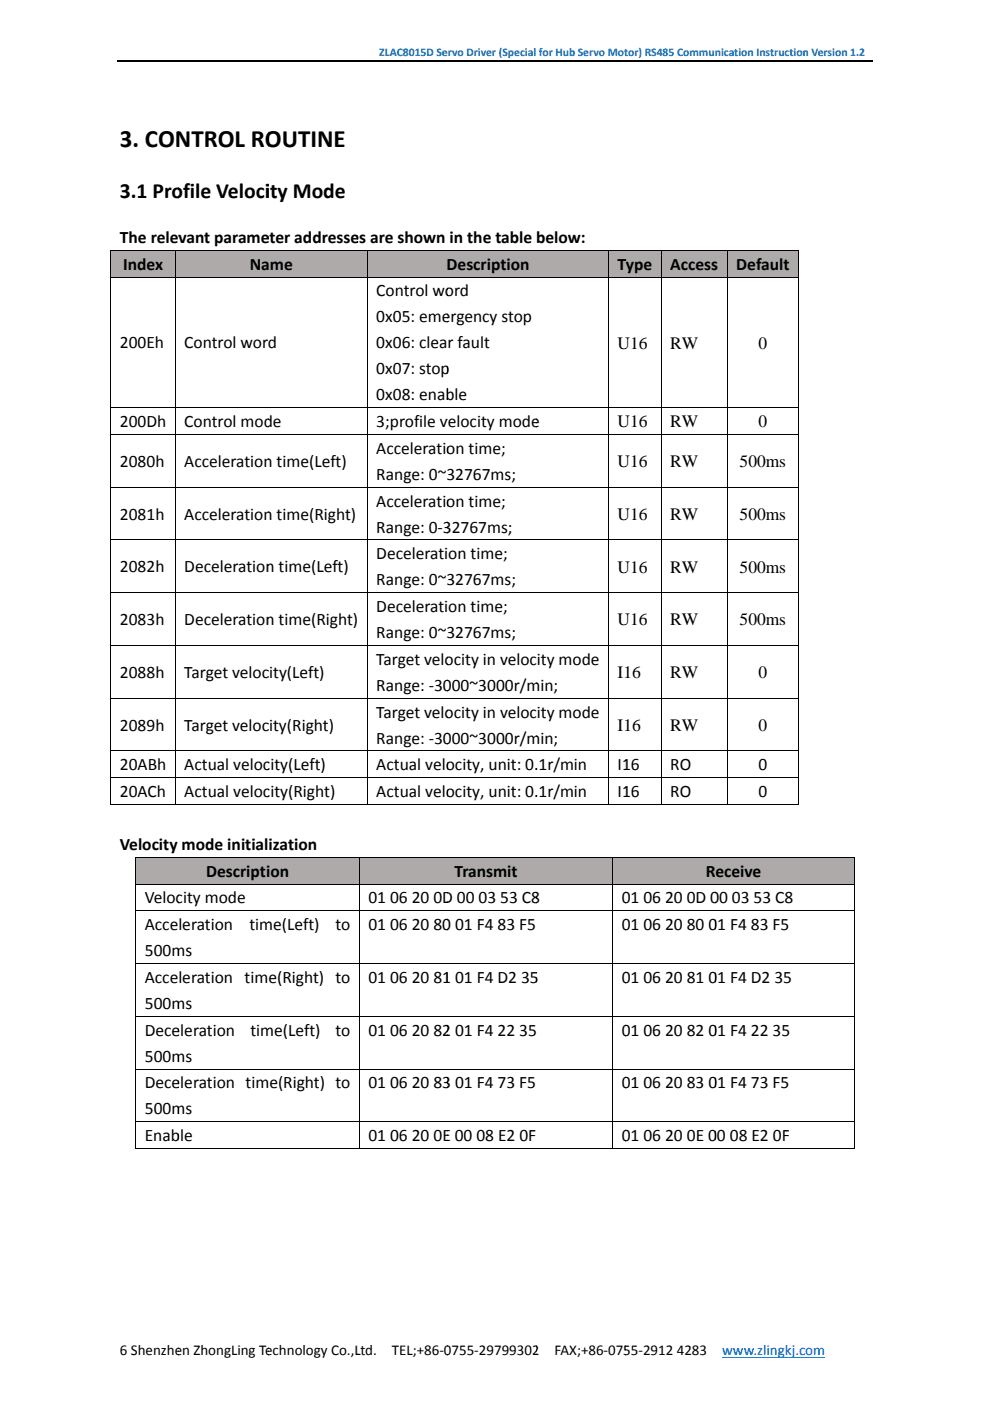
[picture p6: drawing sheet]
<svg xmlns="http://www.w3.org/2000/svg" width="210mm" height="297mm" viewBox="0 0 210 297" stroke-linecap="round" stroke-linejoin="round" font-family="sans-serif">
<defs><g id="words">
<g font-size="5.3">
<text x="25.4" y="31.1">3. CONTROL ROUTINE</text>
<text x="37.1" y="31.1">N</text>
<text x="56.2" y="31.1">O</text>
</g>
<g font-size="4.6">
<text x="25.4" y="42">3.1 Profile Velociity Mode</text>
<text x="36.4" y="42">o</text>
</g>
<g font-size="3.7">
<text x="25.4" y="51.5">The relevant parameter addresses are shown in the table below:</text>
<text x="37.8" y="51.5">v</text>
<text x="55.3" y="51.5">e</text>
<text x="74.3" y="51.5">e</text>
<text x="26.1" y="57.2">Index</text>
<text x="53" y="57.2">Na</text>
<text x="55.4" y="57.2">a</text>
<text x="57.2" y="57.2">me</text>
<text x="94.7" y="57.2">Description</text>
<text x="131" y="57.2">Type</text>
<text x="131" y="57.2">T</text>
<text x="142.2" y="57.2">Accesss</text>
<text x="156.2" y="57.2">Default</text>
<text x="79.8" y="62.8">Control word</text>
<text x="94.4" y="62.8">o</text>
<text x="79.8" y="68.3">0x05: emergency stop</text>
<text x="93.7" y="68.3">e</text>
<text x="25.4" y="73.9">200Eh</text>
<text x="39.1" y="73.9">Control word</text>
<text x="79.8" y="73.9">0x06: clear fault</text>
<text x="131" y="73.9">U16</text>
<text x="131" y="73.9">U</text>
<text x="142.2" y="73.9">RW</text>
<text x="160.9" y="73.9">0</text>
<text x="79.8" y="79.4">0x07: stop</text>
<text x="93.5" y="79.4">p</text>
<text x="79.8" y="84.9">0x08: enable</text>
<text x="94.5" y="84.9">b</text>
<text x="25.4" y="90.6">200Dh</text>
<text x="39.1" y="90.6">Control mode</text>
<text x="55.9" y="90.6">d</text>
<text x="79.8" y="90.6">3;profile velocity mode</text>
<text x="93.3" y="90.6">v</text>
<text x="112.6" y="90.6">e</text>
<text x="131" y="90.6">U16</text>
<text x="131" y="90.6">U</text>
<text x="142.2" y="90.6">RW</text>
<text x="160.9" y="90.6">0</text>
<text x="25.4" y="99">2080h</text>
<text x="39.1" y="99">Acceleration time(Left)</text>
<text x="55.9" y="99">n</text>
<text x="79.8" y="96.2">Acceleration time;</text>
<text x="79.8" y="101.7">Range: 0~32767ms;</text>
<text x="94.7" y="96.2">o</text>
<text x="131" y="99">U16</text>
<text x="131" y="99">U</text>
<text x="142.2" y="99">RW</text>
<text x="156.9" y="99">500ms</text>
<text x="79.8" y="107.4">Acceleration time;</text>
<text x="94.7" y="107.4">o</text>
<text x="25.4" y="110.2">2081h</text>
<text x="39.1" y="110.2">Acceleration time(Right)</text>
<text x="55.9" y="110.2">n</text>
<text x="79.8" y="112.9">Range: 0‐32767ms;</text>
<text x="94" y="112.9">3</text>
<text x="131" y="110.2">U16</text>
<text x="131" y="110.2">U</text>
<text x="142.2" y="110.2">RW</text>
<text x="156.9" y="110.2">500ms</text>
<text x="79.8" y="118.6">Deceleratiion time;</text>
<text x="25.4" y="121.3">2082h</text>
<text x="39.1" y="121.3">Deceleration time(Left)</text>
<text x="56.3" y="121.3">n</text>
<text x="79.8" y="124.1">Range: 0~32767ms;</text>
<text x="131" y="121.4">U16</text>
<text x="131" y="121.4">U</text>
<text x="142.2" y="121.4">RW</text>
<text x="156.9" y="121.4">500ms</text>
<text x="79.8" y="129.8">Deceleratiion time;</text>
<text x="25.4" y="132.5">2083h</text>
<text x="39.1" y="132.5">Deceleration time(Right)</text>
<text x="56.3" y="132.5">n</text>
<text x="79.8" y="135.3">Range: 0~32767ms;</text>
<text x="131" y="132.6">U16</text>
<text x="131" y="132.6">U</text>
<text x="142.2" y="132.6">RW</text>
<text x="156.9" y="132.6">500ms</text>
<text x="25.4" y="143.7">2088h</text>
<text x="39.1" y="143.7">Target veloccity(Left)</text>
<text x="79.8" y="140.9">Target velocity in velocity mode</text>
<text x="94.3" y="140.9">o</text>
<text x="131" y="143.7">I16</text>
<text x="132.2" y="143.7">1</text>
<text x="142.2" y="143.7">RW</text>
<text x="160.9" y="143.7">0</text>
<text x="79.8" y="146.5">Range: ‐3000~3000r/min;</text>
<text x="94" y="146.5">0</text>
<text x="111.7" y="146.5">m</text>
<text x="25.4" y="154.9">2089h</text>
<text x="39.1" y="154.9">Target veloccity(Right)</text>
<text x="79.8" y="152.1">Target velocity in velocity mode</text>
<text x="94.3" y="152.1">o</text>
<text x="131" y="154.9">I16</text>
<text x="132.2" y="154.9">1</text>
<text x="142.2" y="154.9">RW</text>
<text x="160.9" y="154.9">0</text>
<text x="79.8" y="157.6">Range: ‐3000~3000r/min;</text>
<text x="94" y="157.6">0</text>
<text x="111.7" y="157.6">m</text>
<text x="25.4" y="163.3">20ABh</text>
<text x="39.1" y="163.3">Actual veloccity(Left)</text>
<text x="79.8" y="163.3">Actual velocity, unit: 0..1r/min</text>
<text x="94.6" y="163.3">o</text>
<text x="131" y="163.3">I16</text>
<text x="131.9" y="163.3">1</text>
<text x="142.2" y="163.3">RO</text>
<text x="160.9" y="163.3">0</text>
<text x="25.4" y="169">20ACh</text>
<text x="39.1" y="169">Actual veloccity(Right)</text>
<text x="79.8" y="169">Actual velocity, unit: 0..1r/min</text>
<text x="94.6" y="169">o</text>
<text x="131" y="169">I16</text>
<text x="131.9" y="169">1</text>
<text x="142.2" y="169">RO</text>
<text x="160.9" y="169">0</text>
<text x="25.4" y="180.2">Velocity mode initialization</text>
<text x="43.7" y="185.9">Descriptii</text>
<text x="57.3" y="185.9">on</text>
<text x="96.4" y="185.9">Transmit</text>
<text x="149.7" y="185.9">R</text>
<text x="151.7" y="185.9">eceive</text>
<text x="30.7" y="191.5">Veloccity mode</text>
<text x="78.1" y="191.5">01</text>
<text x="82.8" y="191.5">06</text>
<text x="87.4" y="191.5">20</text>
<text x="91.9" y="191.5">0D 00</text>
<text x="93.8" y="191.5">D</text>
<text x="101.5" y="191.5">03</text>
<text x="106.1" y="191.5">53 C8</text>
<text x="112.7" y="191.5">8</text>
<text x="131.9" y="191.5">01</text>
<text x="131.9" y="191.5">0</text>
<text x="136.5" y="191.5">06</text>
<text x="141.1" y="191.5">20</text>
<text x="145.7" y="191.5">0D 00</text>
<text x="150.7" y="191.5">0</text>
<text x="155.3" y="191.5">03</text>
<text x="159.9" y="191.5">53 C8</text>
<text x="30.7" y="197.2">Acceleration</text>
<text x="52.9" y="197.2">time(Left)</text>
<text x="55" y="197.2">m</text>
<text x="71.2" y="197.2">to</text>
<text x="78.1" y="197.2">01</text>
<text x="82.8" y="197.2">06</text>
<text x="87.4" y="197.2">20</text>
<text x="91.9" y="197.2">80</text>
<text x="93.8" y="197.2">0</text>
<text x="96.5" y="197.2">01 F4</text>
<text x="105.5" y="197.2">83 F5</text>
<text x="131.9" y="197.2">01</text>
<text x="131.9" y="197.2">0</text>
<text x="136.5" y="197.2">06</text>
<text x="141.1" y="197.2">20</text>
<text x="145.7" y="197.2">80</text>
<text x="150.2" y="197.2">01 F4</text>
<text x="150.3" y="197.2">0</text>
<text x="159.3" y="197.2">83 F5</text>
<text x="30.7" y="202.7">500ms</text>
<text x="36.4" y="202.7">m</text>
<text x="30.7" y="208.4">Acceleration time(Right) to</text>
<text x="78.1" y="208.4">01</text>
<text x="82.8" y="208.4">06</text>
<text x="87.4" y="208.4">20</text>
<text x="91.9" y="208.4">81</text>
<text x="93.8" y="208.4">1</text>
<text x="96.5" y="208.4">01 F4 D2</text>
<text x="110.5" y="208.4">35</text>
<text x="112.4" y="208.4">5</text>
<text x="131.9" y="208.4">01</text>
<text x="131.9" y="208.4">0</text>
<text x="136.5" y="208.4">06</text>
<text x="141.1" y="208.4">20</text>
<text x="145.7" y="208.4">81</text>
<text x="150.2" y="208.4">01 F4 D2</text>
<text x="150.3" y="208.4">0</text>
<text x="164.3" y="208.4">35</text>
<text x="30.7" y="213.9">500ms</text>
<text x="36.4" y="213.9">m</text>
<text x="30.7" y="219.6">Deceleration</text>
<text x="36.4" y="219.6">e</text>
<text x="53.1" y="219.6">time(Left)</text>
<text x="55.2" y="219.6">m</text>
<text x="71.2" y="219.6">to</text>
<text x="78.1" y="219.6">01</text>
<text x="82.8" y="219.6">06</text>
<text x="87.4" y="219.6">20</text>
<text x="91.9" y="219.6">82</text>
<text x="93.8" y="219.6">2</text>
<text x="96.5" y="219.6">01 F4</text>
<text x="105.5" y="219.6">22</text>
<text x="110.1" y="219.6">35</text>
<text x="131.9" y="219.6">01</text>
<text x="131.9" y="219.6">0</text>
<text x="136.5" y="219.6">06</text>
<text x="141.1" y="219.6">20</text>
<text x="145.7" y="219.6">82</text>
<text x="150.2" y="219.6">01 F4</text>
<text x="150.3" y="219.6">0</text>
<text x="159.3" y="219.6">22</text>
<text x="163.9" y="219.6">35</text>
<text x="30.7" y="225.1">500ms</text>
<text x="36.4" y="225.1">m</text>
<text x="30.7" y="230.8">Deceleration time(Right) to</text>
<text x="36.4" y="230.8">e</text>
<text x="78.1" y="230.8">01</text>
<text x="82.8" y="230.8">06</text>
<text x="87.4" y="230.8">20</text>
<text x="91.9" y="230.8">83</text>
<text x="93.8" y="230.8">3</text>
<text x="96.5" y="230.8">01 F4</text>
<text x="105.5" y="230.8">73 F5</text>
<text x="131.9" y="230.8">01</text>
<text x="131.9" y="230.8">0</text>
<text x="136.5" y="230.8">06</text>
<text x="141.1" y="230.8">20</text>
<text x="145.7" y="230.8">83</text>
<text x="150.2" y="230.8">01 F4</text>
<text x="150.3" y="230.8">0</text>
<text x="159.3" y="230.8">73 F5</text>
<text x="30.7" y="236.3">500ms</text>
<text x="36.4" y="236.3">m</text>
<text x="30.7" y="242">Enable</text>
<text x="36.2" y="242">b</text>
<text x="78.1" y="242">01</text>
<text x="82.8" y="242">06</text>
<text x="87.4" y="242">20</text>
<text x="91.9" y="242">0E 00</text>
<text x="93.8" y="242">E</text>
<text x="101" y="242">08 E2</text>
<text x="110.2" y="242">0F</text>
<text x="131.9" y="242">01</text>
<text x="131.9" y="242">0</text>
<text x="136.5" y="242">06</text>
<text x="141.1" y="242">20</text>
<text x="145.7" y="242">0E 00</text>
<text x="150.2" y="242">0</text>
<text x="154.8" y="242">08 E2</text>
<text x="163.9" y="242">0F</text>
</g>
<g font-size="3.2">
<text x="25.4" y="287.3">6 Shenzhen ZhongLing Technology Co.,LLtd.</text>
<text x="37.1" y="287.3">e</text>
<text x="56.2" y="287.3">e</text>
<text x="83.1" y="287.3">TEL;+86‐0755‐29799302</text>
<text x="94.2" y="287.3">0</text>
<text x="112.8" y="287.3">2</text>
<text x="117.6" y="287.3">FAX;+86‐0755‐2912</text>
<text x="132.2" y="287.3">5</text>
<text x="143.6" y="287.3">4283</text>
</g>
<text font-size="3.2" fill="#00f" x="153.2" y="287.3">www.zlingkj.ccom</text>
<g font-size="2.5" fill="#0070c0">
<text x="80.5" y="11.9">ZLAC8015D Servo Driver (Special for Hub Servo Mottor) RS485 Communication Instruction</text>
<text x="93.7" y="11.9">e</text>
<text x="170.2" y="11.9">n Version 1.2</text>
</g>
</g></defs>
<path d="M24.9 13h13" fill="none" stroke="#000" stroke-width=".25"/>
<g fill="#aeaaaa">
<path d="M23.6 53.1h13.5v5.6h-13.5z"/>
<path d="M25.4 53.1h9.9v5.6h-9.9z"/>
<path d="M37.3 53.1h.6v5.6h-.6z"/>
</g>
<path d="M23.4 53h.2v.1h-.2zM37.3 170.5h.6v.2h-.6z" fill="#000"/>
<g fill="none" stroke="#000" stroke-width=".21">
<path d="M23.4 53.1h14.5M23.4 58.7h14.5M23.5 53.1v5.6M23.5 58.8v27.5M37.2 53.1v5.6M37.2 58.8v27.5M23.4 86.4h14.5M23.4 92.1h14.5M23.5 86.5v5.5M23.5 92.2v11M37.2 86.5v5.5M37.2 92.2v11"/>
<path d="M23.4 103.3h14.5M23.4 114.5h14.5M23.5 103.4v11M23.5 114.6v11M37.2 103.4v11M37.2 114.6v11M23.4 125.7h14.5M23.4 136.8h14.5M23.5 125.8v11M23.5 136.9v11M37.2 125.8v11M37.2 136.9v11"/>
<path d="M23.4 148h14.5M23.4 159.2h14.5M23.5 148.1v11M23.5 159.3v5.5M37.2 148.1v11M37.2 159.3v5.5M23.4 164.9h14.5M23.4 170.6h13.7M23.5 165v5.7M37.2 165v5.7"/>
</g>
<g fill="#aeaaaa">
<path d="M28.9 181.8h9v5.5h-9z"/>
<path d="M30.7 181.8h7.2v5.5h-7.2z"/>
</g>
<path d="M28.7 181.7h.2v.1h-.2z" fill="#000"/>
<g fill="none" stroke="#000" stroke-width=".21">
<path d="M28.7 181.8h9.2M28.7 187.4h9.2M28.7 193.1h9.2M28.8 181.8v5.5M28.8 187.5v5.5M28.8 193.2v11M28.7 204.3h9.2M28.7 215.5h9.2M28.8 204.4v11M28.8 215.6v11M28.7 226.7h9.2M28.7 237.8h9.2"/>
<path d="M28.8 226.7v11.1M28.8 237.9v5.7M28.7 243.5h9.2"/>
</g>
<path d="M37.9 13h19" fill="none" stroke="#000" stroke-width=".25"/>
<g fill="#aeaaaa">
<path d="M37.9 53.1h19v5.6h-19z"/>
<path d="M39.1 53.1h17.8v5.6h-17.8z"/>
</g>
<path d="M37.9 53.1h19M37.9 58.7h19M37.9 86.4h19M37.9 92.1h19M37.9 103.3h19M37.9 114.5h19M37.9 125.7h19M37.9 136.8h19M37.9 148h19M37.9 159.2h19M37.9 164.9h19M37.9 170.6h19" fill="none" stroke="#000" stroke-width=".21"/>
<path d="M37.9 181.8h19v5.5h-19z" fill="#aeaaaa"/>
<path d="M37.9 181.8h19M37.9 187.4h19M37.9 193.1h19M37.9 204.3h19M37.9 215.5h19M37.9 226.7h19M37.9 237.8h19M37.9 243.5h19" fill="none" stroke="#000" stroke-width=".21"/>
<path d="M56.9 13h19" fill="none" stroke="#000" stroke-width=".25"/>
<path d="M56.9 53.1h19v5.6h-19z" fill="#aeaaaa"/>
<path d="M56.9 53.1h19M56.9 58.7h19M56.9 86.4h19M56.9 92.1h19M56.9 103.3h19M56.9 114.5h19M56.9 125.7h19M56.9 136.8h19M56.9 148h19M56.9 159.2h19M56.9 164.9h19M56.9 170.6h19" fill="none" stroke="#000" stroke-width=".21"/>
<g fill="#aeaaaa">
<path d="M56.9 181.8h19v5.5h-19z"/>
<path d="M56.9 181.8h17.4v5.5h-17.4z"/>
</g>
<path d="M56.9 181.8h19M56.9 187.4h19M56.9 193.1h19M56.9 204.3h19M56.9 215.5h19M56.9 226.7h19M56.9 237.8h19M56.9 243.5h19" fill="none" stroke="#000" stroke-width=".21"/>
<path d="M75.9 13h18.9" fill="none" stroke="#000" stroke-width=".25"/>
<path d="M75.9 53.1h1.9v5.6h-1.9z" fill="#aeaaaa"/>
<path d="M75.9 53.1v5.6" fill="none" stroke="#aeaaaa" stroke-width=".21"/>
<g fill="#aeaaaa">
<path d="M78 53.1h16.8v5.6h-16.8z"/>
<path d="M79.8 53.1h15v5.6h-15z"/>
</g>
<g fill="none" stroke="#000" stroke-width=".21">
<path d="M75.9 53.1h18.9M75.9 58.7h18.9M77.9 53.1v5.6M77.9 58.8v27.5M75.9 86.4h18.9M75.9 92.1h18.9M77.9 86.5v5.5M77.9 92.2v11M75.9 103.3h18.9M75.9 114.5h18.9M77.9 103.4v11M77.9 114.6v11"/>
<path d="M75.9 125.7h18.9M75.9 136.8h18.9M77.9 125.8v11M77.9 136.9v11M75.9 148h18.9M75.9 159.2h18.9M77.9 148.1v11M77.9 159.3v5.5M75.9 164.9h18.9M77.9 165v5.7M78 170.6h16.8"/>
</g>
<path d="M75.9 170.5h1.9v.2h-1.9z" fill="#000"/>
<path d="M76 181.8v5.5" fill="none" stroke="#aeaaaa" stroke-width=".3"/>
<g fill="#aeaaaa">
<path d="M76.3 181.8h18.5v5.5h-18.5z"/>
<path d="M78.1 181.8h16.7v5.5h-16.7z"/>
</g>
<g fill="none" stroke="#000" stroke-width=".21">
<path d="M75.9 181.8h18.9M75.9 187.4h18.9M75.9 193.1h18.9M76.2 181.8v5.5M76.2 187.5v5.5M76.2 193.2v11M75.9 204.3h18.9M75.9 215.5h18.9M76.2 204.4v11M76.2 215.6v11M75.9 226.7h18.9M75.9 237.8h18.9"/>
<path d="M76.2 226.7v11.1M76.2 237.9v5.7M76.3 243.5h18.5"/>
</g>
<path d="M75.9 243.4h.3v.2h-.3z" fill="#000"/>
<path d="M94.8 13h19" fill="none" stroke="#000" stroke-width=".25"/>
<path d="M94.8 53.1h19v5.6h-19z" fill="#aeaaaa"/>
<path d="M94.8 53.1h19M94.8 58.7h19M94.8 86.4h19M94.8 92.1h19M94.8 103.3h19M94.8 114.5h19M94.8 125.7h19M94.8 136.8h19M94.8 148h19M94.8 159.2h19M94.8 164.9h19M94.8 170.6h19" fill="none" stroke="#000" stroke-width=".21"/>
<path d="M94.8 181.8h19v5.5h-19z" fill="#aeaaaa"/>
<path d="M94.8 181.8h19M94.8 187.4h19M94.8 193.1h19M94.8 204.3h19M94.8 215.5h19M94.8 226.7h19M94.8 237.8h19M94.8 243.5h19" fill="none" stroke="#000" stroke-width=".21"/>
<path d="M113.8 13h19" fill="none" stroke="#000" stroke-width=".25"/>
<g fill="#aeaaaa">
<path d="M113.8 53.1h15.2v5.6h-15.2z"/>
<path d="M113.8 53.1h13.4v5.6h-13.4z"/>
<path d="M129.2 53.1h3.6v5.6h-3.6z"/>
<path d="M131 53.1h1.8v5.6h-1.8z"/>
</g>
<g fill="none" stroke="#000" stroke-width=".21">
<path d="M129.1 53.1v5.6M129.1 58.8v27.5M132.8 53.1h-19M132.8 58.7h-19M129.1 86.5v5.5M129.1 92.2v11M132.8 86.4h-19M132.8 92.1h-19M129.1 103.4v11M129.1 114.6v11M132.8 103.3h-19M132.8 114.5h-19"/>
<path d="M113.8 136.8h19M129.1 125.8v11M129.1 136.9v11M132.8 125.7h-19M113.8 148h19M113.8 159.2h19M129.1 148.1v11M129.1 159.3v5.5M113.8 164.9h19M113.8 170.6h15.2M129.1 165v5.7M129.2 170.6h3.6"/>
</g>
<g fill="#aeaaaa">
<path d="M113.8 181.8h16.1v5.5h-16.1z"/>
<path d="M113.8 181.8h14.3v5.5h-14.3z"/>
<path d="M130 181.8h2.8v5.5h-2.8z"/>
<path d="M131.9 181.8h.9v5.5h-.9z"/>
</g>
<g fill="none" stroke="#000" stroke-width=".21">
<path d="M113.8 187.4h19M130 181.8v5.5M130 187.5v5.5M130 193.2v11M132.8 181.8h-19M132.8 193.1h-19M130 204.4v11M130 215.6v11M132.8 204.3h-19M132.8 215.5h-19M113.8 237.8h19M130 226.7v11.1"/>
<path d="M130 237.9v5.7M132.8 226.7h-19M113.8 243.5h16.1M130 243.5h2.8"/>
</g>
<path d="M132.8 13h18.9" fill="none" stroke="#000" stroke-width=".25"/>
<g fill="#aeaaaa">
<path d="M132.8 53.1h7.4v5.6h-7.4z"/>
<path d="M132.8 53.1h5.5v5.6h-5.5z"/>
<path d="M140.3 53.1h11.4v5.6h-11.4z"/>
<path d="M142.2 53.1h9.5v5.6h-9.5z"/>
</g>
<g fill="none" stroke="#000" stroke-width=".21">
<path d="M132.8 53.1h18.9M132.8 58.7h18.9M140.3 53.1v5.6M140.3 58.8v27.5M132.8 86.4h18.9M132.8 92.1h18.9M140.3 86.5v5.5M140.3 92.2v11M132.8 103.3h18.9M132.8 114.5h18.9M140.3 103.4v11M140.3 114.6v11"/>
<path d="M132.8 125.7h18.9M132.8 136.8h18.9M140.3 125.8v11M140.3 136.9v11M132.8 148h18.9M132.8 159.2h18.9M140.3 148.1v11M140.3 159.3v5.5M132.8 164.9h18.9M132.8 170.6h7.4M140.3 165v5.7M140.3 170.6h11.4"/>
</g>
<path d="M132.8 181.8h18.9v5.5h-18.9z" fill="#aeaaaa"/>
<path d="M132.8 181.8h18.9M132.8 187.4h18.9M132.8 193.1h18.9M132.8 204.3h18.9M132.8 215.5h18.9M132.8 226.7h18.9M132.8 237.8h18.9M132.8 243.5h18.9" fill="none" stroke="#000" stroke-width=".21"/>
<path d="M151.7 13h19" fill="none" stroke="#000" stroke-width=".25"/>
<path d="M153.2 287.8h17.5" fill="none" stroke="#00f" stroke-width=".21"/>
<g fill="#aeaaaa">
<path d="M151.7 53.1h2.5v5.6h-2.5z"/>
<path d="M151.7 53.1h.7v5.6h-.7z"/>
<path d="M154.3 53.1h15v5.6h-15z"/>
<path d="M156.2 53.1h11.3v5.6h-11.3z"/>
</g>
<g fill="none" stroke="#000" stroke-width=".21">
<path d="M151.7 53.1h17.8M151.7 58.7h17.8M154.3 53.1v5.6M154.3 58.8v27.5M169.4 53.1v5.6M169.4 58.8v27.5M151.7 86.4h17.8M151.7 92.1h17.8M154.3 86.5v5.5M154.3 92.2v11M169.4 86.5v5.5M169.4 92.2v11"/>
<path d="M151.7 103.3h17.8M151.7 114.5h17.8M154.3 103.4v11M154.3 114.6v11M169.4 103.4v11M169.4 114.6v11M151.7 125.7h17.8M151.7 136.8h17.8M154.3 125.8v11M154.3 136.9v11M169.4 125.8v11M169.4 136.9v11"/>
<path d="M151.7 148h17.8M151.7 159.2h17.8M154.3 148.1v11M154.3 159.3v5.5M169.4 148.1v11M169.4 159.3v5.5M151.7 164.9h17.8M151.7 170.6h2.5M154.3 165v5.7M154.3 170.6h15M169.4 165v5.7"/>
</g>
<path d="M169.3 53h.2v.1h-.2zM169.3 170.5h.2v.2h-.2z" fill="#000"/>
<path d="M151.7 181.8h19v5.5h-19z" fill="#aeaaaa"/>
<path d="M151.7 181.8h19M151.7 187.4h19M151.7 193.1h19M151.7 204.3h19M151.7 215.5h19M151.7 226.7h19M151.7 237.8h19M151.7 243.5h19" fill="none" stroke="#000" stroke-width=".21"/>
<path d="M170.7 13h14.4" fill="none" stroke="#000" stroke-width=".25"/>
<path d="M170.7 287.8h4.3" fill="none" stroke="#00f" stroke-width=".21"/>
<g fill="#aeaaaa">
<path d="M170.7 181.8h10.4v5.5h-10.4z"/>
<path d="M170.7 181.8h8.6v5.5h-8.6z"/>
</g>
<g fill="none" stroke="#000" stroke-width=".21">
<path d="M170.7 181.8h10.6M170.7 187.4h10.6M170.7 193.1h10.6M181.2 181.7v5.6M181.2 187.5v5.5M181.2 193.2v11M170.7 204.3h10.6M170.7 215.5h10.6M181.2 204.4v11M181.2 215.6v11M170.7 226.7h10.6M170.7 237.8h10.6"/>
<path d="M181.2 226.7v11.1M181.2 237.9v5.7M170.7 243.5h10.4"/>
</g>
<path d="M181.1 243.4h.2v.2h-.2z" fill="#000"/>
<use href="#words"/>
</svg>
